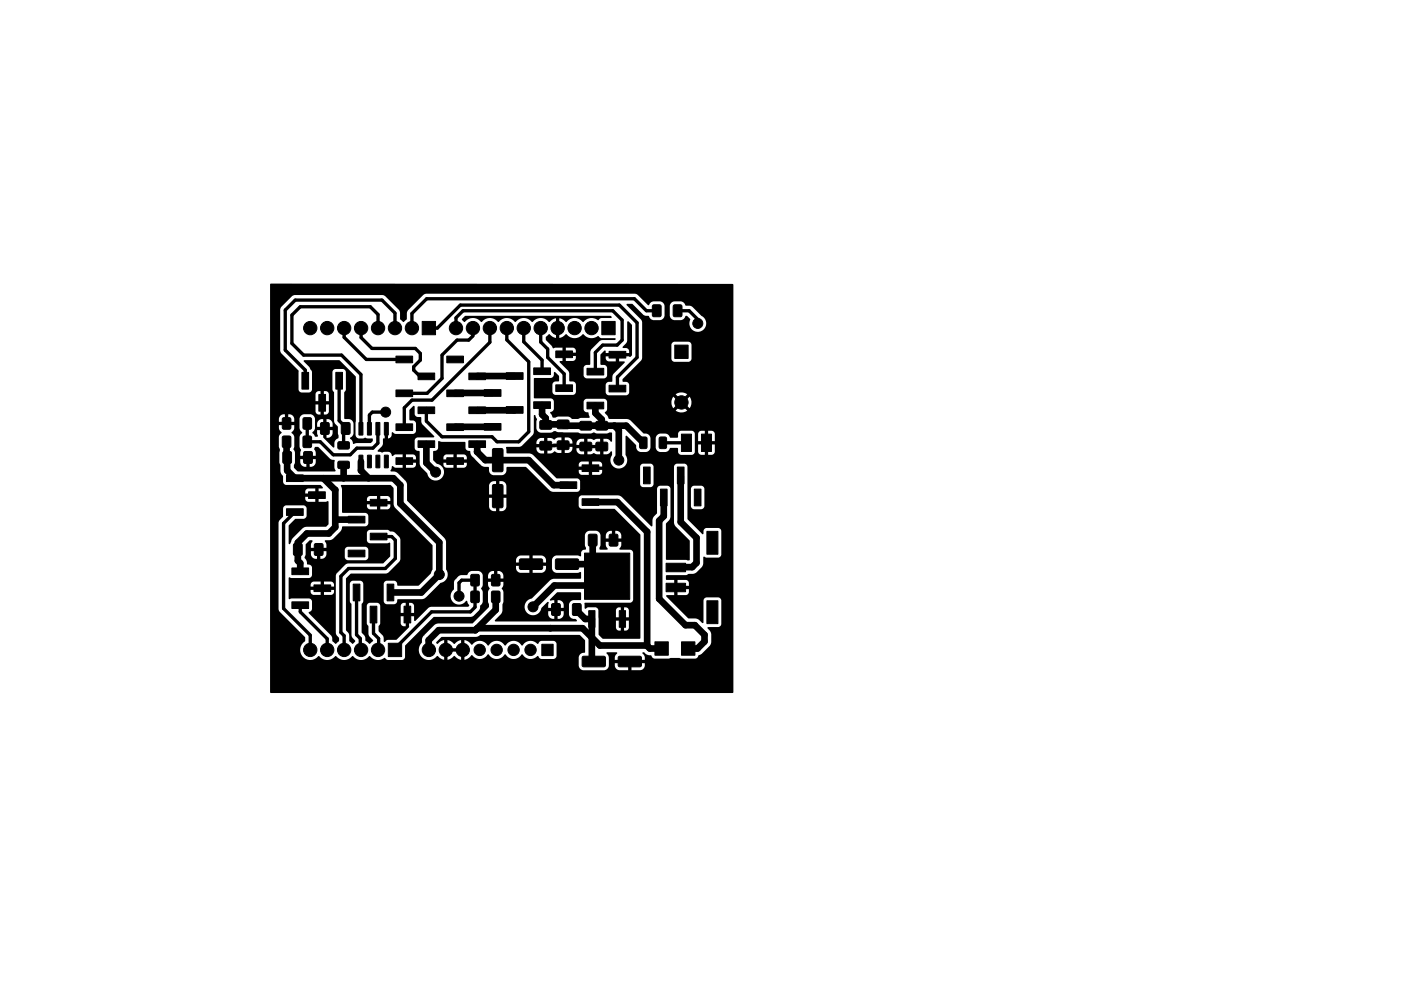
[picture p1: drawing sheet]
<svg xmlns="http://www.w3.org/2000/svg" width="210mm" height="148mm" viewBox="0 0 210 148" stroke-linecap="round" stroke-linejoin="round" font-family="sans-serif">
<g fill="#000" stroke="#000" stroke-width=".15">
<path d="M45.3 55.8h1v2.6h-1zM47.8 59.2h1v2.5h-1zM50.3 55.8h1v2.6h-1zM59.4 58.5h2.5v1h-2.5zM59.4 53.4h2.5v1h-2.5zM62.7 55.9h2.5v1h-2.5zM63.3 48.2h2v2h-2zM67 53.4h2.5v1h-2.5zM67 58.5h2.5v1h-2.5zM70.3 55.9h2.5v1h-2.5zM72.6 58.4h2.5v1h-2.5zM75.9 55.9h2.5v1h-2.5z"/>
<path d="M80 55.2h2.5v1h-2.5zM83.3 57.7h2.5v1h-2.5zM83.3 52.6h2.5v1h-2.5zM88 55.2h2.5v1h-2.5zM90.2 48.2h2v2h-2zM91.3 57.8h2.5v1h-2.5zM91.3 52.7h2.5v1h-2.5zM97.9 45.8h1.1v1.6h-1.1zM101 45.8h1.2v1.6h-1.2zM101.1 51.8h2v2h-2zM42.4 65.4h1.1v1.7h-1.1zM42.5 67.8h1.1v1.6h-1.1z"/>
<path d="M42.9 76.3h2.6v1h-2.6zM42.9 71.2h2.6v1h-2.6zM42.4 62.7h1.1v1.6h-1.1zM45.5 65.4h1.1v1.7h-1.1zM45.6 67.8h1.2v1.6h-1.2zM46.3 73.8h2.5v1h-2.5zM45.5 62.7h1.1v1.6h-1.1zM48.1 63.4h1.2v1.7h-1.2zM50.7 69.2h1.5l.2 .2v.7l-.3 .2h-1.3l-.2-.3zM50.7 66.3l1.5-.1 .2 .3v.7l-.3 .2-1.3-.1-.2-.2zM52.2 77.4h2.5v1h-2.5zM51.2 63.4h1.2v1.7h-1.2z"/>
<path d="M53.8 63.4h.6v1.8h-.6zM53.8 68.3h.6v1.8h-.6zM55.1 63.4h.6l-.1 1.8h-.5zM55.1 68.3h.6l-.1 1.8h-.5zM55.5 80h2.5v1h-2.5zM55.5 74.9h2.5v1h-2.5zM56.4 63.4h.5v1.8h-.6zM56.4 68.3h.5v1.8h-.6zM57.6 63.4h.6v1.8h-.6zM57.6 68.3h.6v1.8h-.6zM59.4 68.6h2.5v1h-2.5zM59.4 63.6h2.5v1h-2.5z"/>
<path d="M62.7 66.1h2.5v1h-2.5zM62.7 61h2.5v1h-2.5zM67 63.6h2.5v1h-2.5zM67 68.6h2.5v1h-2.5zM70.3 61h2.5v1h-2.5zM70.3 66.1h2.5v1h-2.5zM72.6 63.5h2.5v1h-2.5zM73.9 67.3h1.3l.2 .1v3.1l-.1 .2-1.2 .1-.3-.2zM73.9 72.7h1.3l.2 .1v3.1l-.1 .2-1.2 .1-.3-.2zM75.9 61h2.5v1h-2.5zM80 60.3h2.5v1h-2.5zM81 66.2h1.6v1.2h-1.6z"/>
<path d="M81 63.1h1.6v1.2h-1.6zM83.6 66.2h1.6v1.2h-1.6zM83.6 63h1.6v1.2h-1.6zM83.9 72.3h2.6v1h-2.6zM87 63.2h1.6v1.2h-1.6zM87 66.4h1.6v1.2h-1.6zM88 60.3h2.5v1h-2.5zM87.3 69.7h2.5v1h-2.5zM87.3 74.8h2.5v1h-2.5zM89.4 66.4h1.6v1.2h-1.6zM89.4 63.2h1.6v1.2h-1.6zM96.5 70h1v2.5h-1z"/>
<path d="M95.9 65.6l.8-.1 .3 .2v1.3l-.2 .3h-.7l-.2-.2zM99 73.3h1v2.6h-1zM98.9 65.6l.8-.1 .2 .2v1.3l-.1 .3h-.8l-.2-.2zM101.5 70h1v2.5h-1zM102.1 65.1h1.5v2.6h-1.5zM104.1 73.3h1v2.6h-1zM105.1 65.1h1.5v2.6h-1.5zM43.8 90.3h2.5v1h-2.5zM43.8 85.2h2.5v1h-2.5zM44.1 81.6h1.1v1.6h-1.1zM47.1 87.7h2.5v1h-2.5zM47.2 81.6h1.2v1.6h-1.2z"/>
<path d="M52.2 82.5h2.5v1h-2.5zM52.9 87.6h1v2.5h-1zM55.5 90.9h1v2.5h-1zM58 87.6h1v2.5h-1zM58.2 96.5h2v2h-2zM60.6 90.9h1v2.5h-1zM70.6 86.2h1.2v1.6h-1.2zM70.6 88.7h1.2v1.6h-1.2zM73.7 86.2h1.2v1.6h-1.2zM73.7 88.7h1.2v1.6h-1.2zM81.2 96.6h1.7v1.7h-1.7zM77.9 83.9l3.3-.1 .1 .3v1.1l-.2 .2h-3.1l-.2-.2z"/>
<path d="M82.7 90.6h1.2v1.6h-1.2zM83.3 83.9l3.3-.1 .1 .3v1.1l-.2 .2h-3.1l-.2-.2zM85.9 90.6h1.1v1.6h-1.1zM87.3 98.5l3.3-.1 .2 .3-.1 1.1-.2 .2h-3.1l-.1-.2zM88.3 80.2h1.1v1.6h-1.1zM88.2 91.6h1v2.5h-1zM91.4 80.2h1.2v1.6h-1.2zM92.7 98.5l3.3-.1 .2 .3-.1 1.1-.2 .2h-3.1l-.1-.2zM92.8 91.6h1v2.5h-1zM87.6 82.9h6.8v7h-6.8zM98.2 96.2h2v2.1h-2zM102.2 96.2h2v2.1h-2z"/>
<path d="M99.8 87.5h3v1.2h-3zM99.8 84.5h3v1.2h-3zM106 90.1h1.6v3.4h-1.6zM106 79.7h1.6v3.4h-1.6z"/>
<circle cx="46.5" cy="49.2" r="1"/>
<circle cx="49" cy="49.2" r="1"/>
<circle cx="51.6" cy="49.2" r="1"/>
<circle cx="54.1" cy="49.2" r="1"/>
<circle cx="56.7" cy="49.2" r="1"/>
<circle cx="59.2" cy="49.2" r="1"/>
<circle cx="61.7" cy="49.2" r="1"/>
<circle cx="68.4" cy="49.2" r="1"/>
<circle cx="70.9" cy="49.2" r="1"/>
<circle cx="73.4" cy="49.2" r="1"/>
<circle cx="76" cy="49.2" r="1"/>
<circle cx="78.5" cy="49.2" r="1"/>
<circle cx="81.1" cy="49.2" r="1"/>
<circle cx="83.6" cy="49.2" r="1"/>
<circle cx="86.1" cy="49.2" r="1"/>
<circle cx="88.7" cy="49.2" r="1"/>
<circle cx="104.6" cy="48.5" r=".75"/>
<circle cx="57.8" cy="61.8" r=".75"/>
<circle cx="65.3" cy="70.8" r=".75"/>
<circle cx="92.8" cy="69" r=".75"/>
<circle cx="102.1" cy="60.3" r="1"/>
<circle cx="46.5" cy="97.5" r="1"/>
<circle cx="49" cy="97.5" r="1"/>
<circle cx="51.6" cy="97.5" r="1"/>
<circle cx="54.1" cy="97.5" r="1"/>
<circle cx="56.7" cy="97.5" r="1"/>
<circle cx="64.3" cy="97.5" r="1"/>
<circle cx="65.9" cy="86.2" r=".75"/>
<circle cx="66.8" cy="97.5" r="1"/>
<circle cx="68.8" cy="89.4" r=".75"/>
<circle cx="69.4" cy="97.5" r="1"/>
<circle cx="71.9" cy="97.5" r=".85"/>
<circle cx="74.4" cy="97.5" r=".85"/>
<circle cx="77" cy="97.5" r=".85"/>
<circle cx="79.5" cy="97.5" r=".85"/>
<circle cx="79.9" cy="91" r=".75"/>
</g>
<g fill="none" stroke="#000" stroke-width="1">
<path d="M73.8 58.9l-5.6 .1M77.2 56.4h-5.7M43 66.3v4.3l1.2 1.1h14.8l1 1.1v2.7l5.9 5.8v4.9l-2.7 2.6h-4.7M45.8 68.6h.4M48.5 71.7l1.8 1.8v5.5l-1 1h-3.3l-1.4 1.4v2.7l.4 .4v1.2M50.3 77.8l.1 .1h3M51.5 69.7v2M54.1 69.2v1.4l1.2 1.1M63.9 66.6v2.8l1.4 1.4M71.5 66.6v1.2l1.3 1.2h6.5l3.7 3.8h2.2M73.8 64l-5.6 .1M77.2 61.5h-5.6"/>
<path d="M81.3 60.8v1.4l.5 .5v1l2.6-.1 .2 .2h9.3l2.5 2.6M88.5 75.3h4l4.5 4.5v17M89.2 60.8v1.1l1 1v.9M92.1 63.8l.7 .7v4.6M99.5 74.6v2.8l-.7 .7v11.7l4 4h1.4l1.4 1.4v1l-1 1.1h-1.4M102 71.3v7l2.4 2.4v3.7l-.6 .6h-1M71.6 94.2h15.7l2.6 2.6h7.1M74.3 89.5v2l-3 3h-5.5l-1.5 1.5v1.5M82.5 94.2h.1M85 84.6h4.2M86.5 91.4v.2l1.2 1.2h1v6.1l.3 .3M88.8 81v3.2l2.2 2.2-1.4 1.4h-6.5l-3.2 3.2"/>
<path d="M97 96.8l.4 .5h1.8"/>
</g>
<g fill="none" stroke="#000" stroke-width=".5">
<path d="M50.8 57.1v6l1 1v.2l-.3 .3v2.2M51.6 49.2v1.4l3.3 3.3h5.7M54.1 49.2v1.4l1.7 1.7h6.5l.7 .7v1l-1 1v.5l.9 .9h1M56.7 49.2v-2l-1.2-1.2h-10.5l-1.2 1.3v4.2l1.7 1.8h5.7l2.9 2.9v8.1M59.2 49.2v-2.2l-1.9-2h-13l-1.5 1.5v6l3 3v1.6M64.3 49.2h1.3l3.4-3.4h23.8l2.7 2.6v5.2l-2.9 2.9v1.8M68.4 49.2v-1.5l1-1.1h22.5l1.4 1.4v3l-.8 .8h-2.2l-1.1 1.1v2.8M70.9 49.2v1.2l-.6 .6h-1.8l-2.2 2.3v3.4l-2.3 2.3h-3.4M73.4 49.2v2.1l-8.6 8.7h-3l-1.2 1.2v2.9M76 49.2v1.8l3.3 3.3v10.5l-1.5 1.5h-3.3l-.7-.8h-7.5l-2.4-2.3v-1.9M78.5 49.2v2.1l2.8 2.7v1.7M81.7 49.2h-.6v2.1l1 1v1.3l2.5 2.5v2.1"/>
<path d="M98.4 46.6h-1.5l-1.8-1.8h-31.1l-2.3 2.2v2.2M101.6 46.6h1.7l1.3 1.3v.6M104.7 48v.4M44.2 76.8l-1.7 1.7v12.8l4 4v2.2M46.1 63.5v2.8h1.9l2 1.9h2.5l1-1h2.4l.7-.7v-2.2M57.8 61.8h-2l-.4 .4v2.1M99.4 66.4h3.5M45 90.8v1l4 4v1.7M53.4 88.8v6.4l.6 .6v1.5l.1 .2M56 92.2v2.8l.8 .8v1.6l-.1 .1M56.8 80.5h1.9l.6 .5v2.8l-1.5 1.5h-5.5l-1.2 1.1v8.4l.5 .5v2.2l.2-.2M68.8 89.4v-2l.4-.4h2v4.1l-.7 .7h-5.8l-5.5 5.4v.3"/>
</g>
<path d="M40.5 42.5l69.4 .1v5.8h-4l-.1-.2a1.28 1.28 0 0 0-.7-.9l-1.4-1.4-.9-.1a1.05 1.05 0 0 0-.8-.6l-1.2 .1-.2 .2-.2 .4h-.8l-.3-.5-.4-.2-1.2 .1-.5 .5-1.6-1.6-.4-.2h-31.3l-.4 .2-2.3 2.3-.2 .4v1l-.5 .4-.5-.4v-1l-.2-.4-2.1-2.1-.2-.1-13.3-.1-.3 .1-1.7 1.7-.2 .3v6.3l.1 .3 2.7 2.7v2.9l.1 .2 .2 .2h1.3l.2-.2 .2-.3v-2.7l-.5-.7-.8-.8 .1-.2h5.3l2.4 2.4v8.8l.2 .4a.96 .96 0 0 0 .9 .2l.3-.2 .4 .2 .7-.1 .1 .4-.4 .3-2.6 .1a.88 .88 0 0 0-.4-.7v-.2a.8 .8 0 0 0 .5-.6v-1.5l-.2-.4-.2-.2-.9-.1-.1-.1v-3.8l.2-.5v-2.6l-.2-.4-1.4-.1-.3 .3-.1 2.8 .3 .4v.3h-.8l-.3-.4h-.5v1.5h-.5v-1.5h-.4l-.3 .3v1.2h2v-1.1h.8v2.6h-.8v-1h-.8v1.5h-.5v-1.5h-.7v1.1l.3 .3a2.82 2.82 0 0 0 1.6-.1l.1-.3h.8v1.5l.1 .4h-.3l-.3-.6-.7-.1v1.1h-.5v-1.1a.85 .85 0 0 0-.9 1.1h2.4v-.4h.3l.4 .4v.9h-.7v-.4h-1v1.2l.7-.2 .3-.6h.7l.1 .8a.83 .83 0 0 0-.6 .7v.6l-.1 .1-1.5-1.5-.1-1.1h-.9l.2 .9-.5 .1-.4-.6 .4-.6-.1-1.7-.2-.3-.3-.2h-1a.75 .75 0 0 0-.7 .7h-.8l-.3-.5-.6-.2v1.2h-.5v-1.2a.84 .84 0 0 0-.9 1.2h2.3v-.5h.8v1.5l.4 .6-.3 .4-.1 .3v1.4l.2 .5-.1 .9h2.3v-.6l-.2-.5 .1-.3h.5l1.8 1.8 .6 .2 .1 .1-.1 .2h-2.8v-.4h-.9v1.1h-.5v-1.1h-.9a.85 .85 0 0 0 .9 1.1l1-.1 .3-.2 .1-.4h2.8v.9l.2 .4-.1 .1h-5.6l-.5-.6 .1-.8v-1.5l-.2-.5 .1-.4v-1.3l-.1-.3-.3-.4 .3-.5 .1-.6h-2.3l.1 .6 .3 .5-.3 .4-.1 .3v1.3l.1 .5v1.9l.1 .5 .1 1.1 .3 .5v.9a.5 .5 0 0 0 .5 .4h5.1l.4 .3-.1 .2-.5 .1v.7h-.5v-.7h-1.2l-.2 .1-.1 .2v.4h2v1.3h-.5v-.8h-1.5v.4l.1 .2 .3 .2 3-.1v3.5l-.4 .3h-2.9l-.4 .1-1.6 1.6-.4 .8-.2 .1v-2.8l.9-1h1.3a.5 .5 0 0 0 .5-.5v-1.1l-.3-.4h-2.9l-.2 .1-.2 .3v1.2l-.5 .6-.2 .4 .1 13.1 .1 .2 3.8 3.8v.6a1.53 1.53 0 0 0-.3 2.4 1.53 1.53 0 0 0 2.4-.1 1.64 1.64 0 0 0 2.5 0 1.64 1.64 0 0 0 2.5 0 1.64 1.64 0 0 0 2.6 0 1.76 1.76 0 0 0 2.3 .3l.5 .3h2.1l.3-.2 .1-.3 .1-1.7 4.2-4.3h5.6l.4-.2 .8-.8 .2-.3a.79 .79 0 0 1 .3-.8l.1-1.6-.3-.6 .3-.5-.1-1.6-.2-.3-.3-.2h-1.1a.75 .75 0 0 0-.6 .6l-1.1 .1-.8 .6-.2 .4v1.1a1.28 1.28 0 0 0 0 1.9 1.28 1.28 0 0 0 1.9-.2h.1l.3 .8h-8.2l-.3-.4-.5-.1v1.5h-.5v-1.5l-.5 .1-.2 .3v1.1h2v-1h8.2l-.2 .1h-5.6l-.3 .2-2 1.9-.1-.1v-.6h-.8v1.5h-.5v-1.5h-.7v1.3l.4 .2h.8v.2l-1.9 1.8-1.3 .1-.5 .3-.1-.1-.1-.8-.7-.8 .1-.7 .2-.4-.1-2.8-.3-.3h-1.4l-.2 .5v2.6l.2 .4 .1 1.3 .6 .9-.5 .4-.6-.4-.1-.7-.5-.6v-4.2l.3-.5-.1-2.6-.1-.3-.2-.1h-1.4l-.3 .4v2.6l.3 .5v4.7l.1 .2 .4 .6v.2l-.4 .2-.4-.3-.1-1.1-.4-.6v-7.8l.7-.7h5.4l.2-.2 1.6-1.6 .2-.4v-3l-.9-1-.6-.1-.4-.2h-2.7l-.3 .1-.1 .3v1.1a.5 .5 0 0 0 .5 .5h2.6l.3-.1 .1 1.1h-3.3l-.1-.4-.3-.1h-2.7l-.4 .3v.8h-2.8v-.4h-.9v1.1h-.5v-1.1h-.9v.4a.77 .77 0 0 0 .9 .7l1-.1 .3-.2 .1-.4h2.8v.6l.4 .3h2.7l.3-.1 .1-.3v-1.1h3.3v.9l-1 1.1h-5.3l-.3 .1-1.5 1.5-.1 1.6h-.2l-.2-.3-.2-.2h-1.1v.8h-.5v-.8h-1.1l-.4 .3v.5h3.5v-.3h.2v1.1h-.2v-.3h-1.5v.7h-.5v-.7h-1.5v.3l.1 .3 .3 .1h2.7l.2-.1 .2-.3h.2v6.1l.1 .3 .4 .5v.4l-.5 .5-.5-.4v-.6l-.2-.3-3.3-3.4 .5-.5v-1.2l-.2-.3-.3-.2-3 .1v-3.2h3.2l.3-.3v-1.2a.66 .66 0 0 0-.8-.5v-.4l-.3-.6 .1-.5v-1.5l.6-.6 .5 .1-.3 .5v.6h2.3v-.6l-.2-.5 .9-.1 .3-.2 1.1-1.1 .3-.8h3.5l.4-.2v-1.4l-.3-.3-3.6-.1v-3.5l-.2-.5v-.2h7.4l.5 .5v1.6h-.5l-.1-.3-.3-.1h-1.1v.7h-.5v-.7h-1l-.4 .2-.1 .5h3.5v-.3h.5l.1 1.1h-.6v-.3h-1.5v.8h-.5v-.8h-1.5l.1 .5 .4 .3h2.6l.3-.2 .1-.3h.6l5.7 5.9v3.6l-.2 .6-1.8 1.8h-3.2a.78 .78 0 0 0-.5-.7h-1.2l-.3 .2-.1 2.8 .2 .4 .2 .1h1.3a.68 .68 0 0 0 .4-.7l3.9-.1 .3-.2 2.2-2.2a1.31 1.31 0 0 0 .9-2v-4.2l-.2-.3-5.7-5.8v-2.4l-.1-.4-1.3-1.4-.3-.2h-.7l-.1-.1 .3-.7 .4 .2h1.2v-2h-1.2l-.4 .3a.8 .8 0 0 0-.6-.7l-.7 .1a.42 .42 0 0 1-.6-.1h-.3v-.1l.8-.9v-.9l.3-.1v-1.3l.1-.1h.3l.1 .1v1.3a.72 .72 0 0 0 .5-.9h.2l.4 .3h2.6l.3-.2 .2-.3-.1-1.3-.2-.2-.7-.1v-.1v-1.4l.6-.6 .2 .1v1.1a.5 .5 0 0 0 .4 .4l.5 .1 .1 .6 .1 .4 1.8 1.8-.1 .2h-2.6l-.2 .4v1.1a.65 .65 0 0 0 .7 .6v.9h-.5l-.2-.3-.2-.2h-1.1v.8h1.5v-.3h.5v1.1h-.5v-.3h-1.5v.7h1.1l.2-.1 .2-.3h.5l.2 .4 .9 .9a1.27 1.27 0 0 0 1.3 1.1 1.27 1.27 0 0 0 1.3-1.3 1.27 1.27 0 0 0-1.2-1.3l-.5-.6v-1.2l.3-.1a.5 .5 0 0 0 .5-.5v-.8l.1-.2 .4 .2h3.5l.1 .9a.73 .73 0 0 0 .7 .5l.1 .5 .3 .4h-.9l-.2-.3-.2-.2h-1.1v.8h-.5v-.8h-1.1l-.4 .3v.5h3.5v-.3h.9l1.1 1.1h-2v-.3h-1.5v.7h-.5v-.7h-1.5v.5l.4 .2h2.6l.3-.1 .2-.3h2l.5 .3h.7l.1 .1a.85 .85 0 0 0 .7 1.2l1.3-.1a.88 .88 0 0 0 .6-1.1l.1-.1h2.8l2.9 2.9h-5.8a.81 .81 0 0 0-1-.7v2h-.5v-2h-.7l-.3 .4-.1 1.6h2.6v-1.3h5.8l.7 .6 .5 .3h3.6l.4-.3 .1-1.3-.2-.3-.3-.2h-3.1l-3.7-3.6-.3-.1-3.5-.1v-.9l2.2-.1 1.7-1.7 .2-.4v-2.5h.2l.2 .3a.43 .43 0 0 1 0 .6l.1 1.2 .2 .3 .3 .2h1.5l.7-.3 .5 .2h2.9l.5 .2 1.7-.1a.6 .6 0 0 1 .7 .1h1.4l.8-.1v1.2l-.1 .1-.4-.3-.7-.1v.9h-.5v-.9h-.6a.56 .56 0 0 1-.8 0h-.5v.9h-.5v-.9l-.8 .1-.4 .4h-.6l-.2-.4-.2-.2-.7-.1v.9h-.5v-.9h-.6l-.6 .3-.4-.2h-.5v.9h-.5v-.9h-.5a.77 .77 0 0 0-.7 .9l5.4-.1v-.2h.6v.4h4.1v1.4h-.5v-.9h-1.9v.9h-.5v-.9h-1.8v-.2h-1.1v.9h-.5v-.9l-2.1 .1v.9h-.5v-.9h-1.2v.2a.85 .85 0 0 0 1.2 .7h1l.5-.3a1.89 1.89 0 0 0 1.6 .2 .85 .85 0 0 0 1.1-.7h.6v.2a.85 .85 0 0 0 1.2 .7h1l.5-.1a3.9 3.9 0 0 0 2.2 0l.2-.3h.2v.5l-.1 .3a1.26 1.26 0 0 0 .1 1.2h-1.4l-.2-.3-.2-.2h-1.1v.8h-.5v-.8h-1.1l-.4 .3v.5h3.5v-.3h1.4a1.27 1.27 0 0 0 1.8 .3 1.27 1.27 0 0 0 .3-1.8v-2.8h.2l1.3 1.3a.86 .86 0 0 0 .8 1.1 1.41 1.41 0 0 0 1.1-.2l.3-.4v-1.5a.89 .89 0 0 0-1.1-.7l-2.1-2.1-.3-.1h-2.8l-.5-.9 .3-.5v-1.2l-.3-.3h-3l-.2 .3v1.2a.66 .66 0 0 0 .7 .5l.2 .6-.1 .1-2.5 .2-.7-.3h-1.4l-.8 .1-.4-.7 .1-.1a.5 .5 0 0 0 .4-.5v-1.2l-.2-.3-2.7-.1-.1-.1v-2.8l2.6-.1a.5 .5 0 0 0 .4-.5v-.3l.2-.1 .6 .6v.7l-.1 .1-.6 .1-.2 .2-.1 1.3 .1 .3 .4 .1h2.6a.5 .5 0 0 0 .4-.4v-1.3l-.4-.3-.6-.1-.1-1.4-1.3-1.4v-.2h.4v-2h-1l-.4 .1-1.1-1.3v-.4l.5-.4 .5 .4 .5 .2v-1.1h.5v1.1l.6-.2 .4-.4a1.63 1.63 0 0 0 2.6 0 1.75 1.75 0 0 0 2.3 .3l.4 .3h2.1l.1 .2-.2 .1-2.1 .1-1.5 1.5h-2.2l-.1-.3-.3-.2h-1.1v.8h1.5v-.3h2.2v1.1h-2.2v-.3h-1.5v.7h1.1l.3-.1 .1-.3h2.2v.9l-.6 .1-.4 .3v1.3a.5 .5 0 0 0 .4 .4h2.6l.4-.2v-1.5l-.2-.2-.6-.1-.1-.1v-1.4l.6-.6h.2v.3h3.5v-.3l-.1-.3-.3-.1h-.5l-.1-.2 .7-.8v-2.9l.2-.1 .5 .6v4.5l-.3 .2-.1-.1h-1.5v.8h-.5v-.8h-1.5l.1 .5 .3 .3h2.3l.2 .1-1.8 1.9-.2 1-.5 .1-.4 .2v1.5l.4 .3h2.7a.5 .5 0 0 0 .4-.5v-1.3l-.4-.2h-.5l-.1-.4 2.8-2.8 .1-.3 .1-5.5-.2-.4-2.2-2.1v-.2h.9l1.6 1.6 .3 .1 .6 .1 .1 .3 .3 .2 1.2 .1a.75 .75 0 0 0 .7-.7v-1.4h.8v1.5l.3 .4 .3 .2h1.1l.4-.2 .3-.4h.2l.4 .4a1.38 1.38 0 0 0 1.3 2 1.26 1.26 0 0 0 1.2-1.4h4v3.3h-6.2l-.2-.3-.2-.2h-2.3l-.2 .2-.2 .2v2.2a.5 .5 0 0 0 .5 .5h2.1l.3-.2 .2-.3v-2.1h6.2v8.5h-6.3l-.2-.7-.8 .7-.3-.3 .7-.8a1.48 1.48 0 0 0-1.7 0l.7 .8-.3 .3-.8-.7v.1a1.49 1.49 0 0 0 0 1.6l.8-.7 .3 .3-.7 .8h.1a1.49 1.49 0 0 0 1.6 0l-.7-.8 .3-.3 .8 .7 .2-.5v-.5h6.3v4.9h-2.8l-.2-.4-.8-.1v1.6h-.5v-1.6h-.6l-.2 .1-.2 .4h-.4l-.2-.4-.2-.1h-1.7l-.4 .3-.1 .7h-1.1a1.06 1.06 0 0 0-.8-.6h-.8l-.3 .2-.2 .3-.1 1.6 .3 .5a1.41 1.41 0 0 0 1.1 .2 .86 .86 0 0 0 .7-.6h1.2l.1 .7 .3 .3h1.8l.2-.1 .1-.3 .1-2.7h.4v1.1h2.5v-1.1h2.8v2.6h-2.8v-1h-1v1.5h-.5v-1.5h-1l.1 1.1 .1 .3 .2 .1h1.8l.2-.1 .1-.4h2.8v5.6h-4.3l-.2-.3-.2-.2-1.4 .1-.2 .4v2.6a.5 .5 0 0 0 .4 .5h1.2l.3-.3 .1-2.8h4.3v6.3h-1.8l-.1-.3-.3-.1h-1.8l-.4 .2-.1 .6-.1 .1-2.2-2.2-.1-7.9-.2-.4-1.4-.1-.2 .2-.2 .3h-3l-.2-.3-.2-.2h-1.3l-.2 .2-.1 .2-.1 .9h-5.6v-.3h-1.5v.7h-.5v-.7h-1.5v.5l.4 .2h2.7l.2-.1 .2-.3h5.6l.1 2 .3 .2 1.2 .1 .3-.2 .2-.2v-2.7h3v8.4l.3 .5 2.1 2.2v2.8l-.1 .1h-.2h-3.2l-.1-.2v-5.3l.6-.6 .1-.4v-4.2l-.1-.3-.3-.2h-1.2l-.4 .3v3.9l-.7 .8-.1 1.1-4.5-4.4-.6-.2h-5.5l-.2 .1-.1 .3v1.2h-10.9v-1.2h-1v2h-.5v-2h-1.1v1.2a.81 .81 0 0 0 1.1 .8l1.1-.1 .2-.2 .2-.5h10.9l.1 .3 .3 .1h4.9l3.9 3.9v.1h-2.9a.77 .77 0 0 0-.9-.7v1.2h-.5v-1.2h-.2a.85 .85 0 0 0-.7 1.2h2.3v-.5h2.9v11.2h-1.7l-.3-.4h-.5v1.5h-.5v-1.5h-.4l-.3 .4v1.1h2v-1.1h1.7v2.6h-1.7v-1h-.8v1.5h-.5v-1.5h-.7v1.1l.2 .2 .2 .2h1.2l.2-.2 .2-.3h1.7l-.1 1.7h-5.6l-.6-.7-.1-3.8-.4-.2h-1.1l-.3 .2-.1-.1-.1-.7 .1-.1h6.7l.4-.2 .1-.3-.1-7.2-.3-.3h-1.6l-.1-.1 .3-.5v-.5h-2.3v.5l.3 .6h-1.2v-.2l.1-.5-.1-1.7-.2-.2-.3-.2h-1a.75 .75 0 0 0-.7 .7v1.4l.1 .5-.1 .2a.52 .52 0 0 0-.6 .5v.5h-.1l-.5-.1h-3.1a.75 .75 0 0 0-.7 .7h-.9l-.1-.4-.5-.3h-1.4v1.1h-.5v-1.1h-1.3l-.5 .3-.2 .4v.4h4.5v-.4h.9v1.2h-.9v-.3h-2v1h-.5v-1h-2l.1 .6 .2 .2 .3 .2h3.3l.5-.3 .1-.4h.9a.75 .75 0 0 0 .7 .7h3.1l.5-.1 .1 .1v.4h-11.6a.76 .76 0 0 0-.9-.7v1.2h-.5v-1.2h-.2a.84 .84 0 0 0-.7 1.2h2.3v-.5h11.6v.4l-.1 .1h-4l-.4 .1-2.9 2.8a1.28 1.28 0 0 0-1.1 1.3 1.28 1.28 0 0 0 1.3 1.3 1.28 1.28 0 0 0 1.3-1.1l.9-1 .2 .2-.1 .8h.9v-1.2l-.6 .1-.1-.2 1.2-1.1 3.5 .1v1l-1.1 .1a.75 .75 0 0 0-.7 .7h-.8l-.3-.5-.6-.2v1.2h.9v-.5h.8v1.4h-.8v-.4h-.9v1.1h-.5v-1.1h-.9a.85 .85 0 0 0 .9 1.1l1-.1 .2-.2 .2-.4h.8a.86 .86 0 0 0 1 .7l.2 .2-.1 .2h-12.2v-.2l.9-.9 .2-.4v-1.1l.2-.4v-1.4l-.3-.6 .2-.4 .1-.5h-2.3v.5l.2 .5-.3 .5v1.4l.2 .8-2.4 2.5h-5.4l-.4 .2-1.6 1.7-.2 .3-.1 .6a1.53 1.53 0 0 0 .1 2.3 1.53 1.53 0 0 0 2.2-.2l.5 .3 .6 .2v-1h.5v1l.5-.2 .5-.3 .5 .3 .5 .2v-1h.5v1a1.76 1.76 0 0 0 1.1-.7 1.49 1.49 0 0 0 2.5-.1 1.49 1.49 0 0 0 2.5 0 1.49 1.49 0 0 0 2.5 0 1.51 1.51 0 0 0 2.4 .3l.5 .4h2.1l.2-.4v-1.8l-.1-.4-.3-.1h-1.8l-.3 .1-.3 .4a1.45 1.45 0 0 0-2.3 .2 1.49 1.49 0 0 0-2.6 0 1.49 1.49 0 0 0-2.5 0 1.48 1.48 0 0 0-2.5-.1l-.5-.5-.6-.2v1h-.5v-1l-.5 .2-.5 .4-.5-.4-.5-.2v1h-.5v-1l-.6 .2-.4 .4-.2-.3 .8-.8h5.2l.6-.3h14.8l.9 .9v1.7l-.1 .1a.76 .76 0 0 0-.9 .7l.1 1.3 .1 .3 .3 .2 3.5 .1 .4-.3 .2-.4v-1.3l-.4-.6 1.5-.1 .1 .1a1.19 1.19 0 0 0-.3 1.1h4.5l-.1-.7-.3-.3a.17 .17 0 0 1 .1-.2 .17 .17 0 0 1 .2 .1l.5 .3 .5 .1 .2 .3 .3 .2h2.1l.3-.1 3.7 .1 .3-.2 .2-.3 .5-.3 1.2-1.2 .2-.3v-1.6l-.5-.7v-.1l1.6-.1 .3-.1 .1-.3v-3.8l-.4-.2h-1.8a.5 .5 0 0 0-.4 .4l-.1 3.4h-.2l-.7-.6-1.4-.1-3.2-3.3 .1-.2h1.1v-2.2h-1.2l-.1-.2v-.4l.1-.2h2.9l.4-.1 1-.2 1.1-1 .1-.4v-.9a.32 .32 0 0 1 .5 0h1.8l.3-.1 .1-.3v-3.6h1.8v7.8h-6.6l-.2-.3-.2-.1h-1.3v.9h1.7v-.5h6.6v1.4h-6.6v-.4h-1.7v.8h1.3l.2-.1 .2-.3h6.6v11h-13.2v-.3h-2v1h-.5v-1h-2v.4l.1 .3 .5 .3h3.2l.4-.2 .3-.5h13.2v4.1h-69.3zM69.3 47.8l.5-.4h21.7l.2 .1-.1 .2h-1.6a.32 .32 0 0 1-.5 .2 1.83 1.83 0 0 0-2.1 .4 1.57 1.57 0 0 0-2.5 0l-.5-.4-.6-.2v1.1h-.5v-1.1l-.5 .2-.4 .4a1.63 1.63 0 0 0-2.6 0 1.63 1.63 0 0 0-2.5 0 1.63 1.63 0 0 0-2.6 0 1.63 1.63 0 0 0-2.5 0 1.63 1.63 0 0 0-2.6 0l-.3-.3zM67.3 97.2h1.6v.5h-1.6z" fill="#000"/>
</svg>
